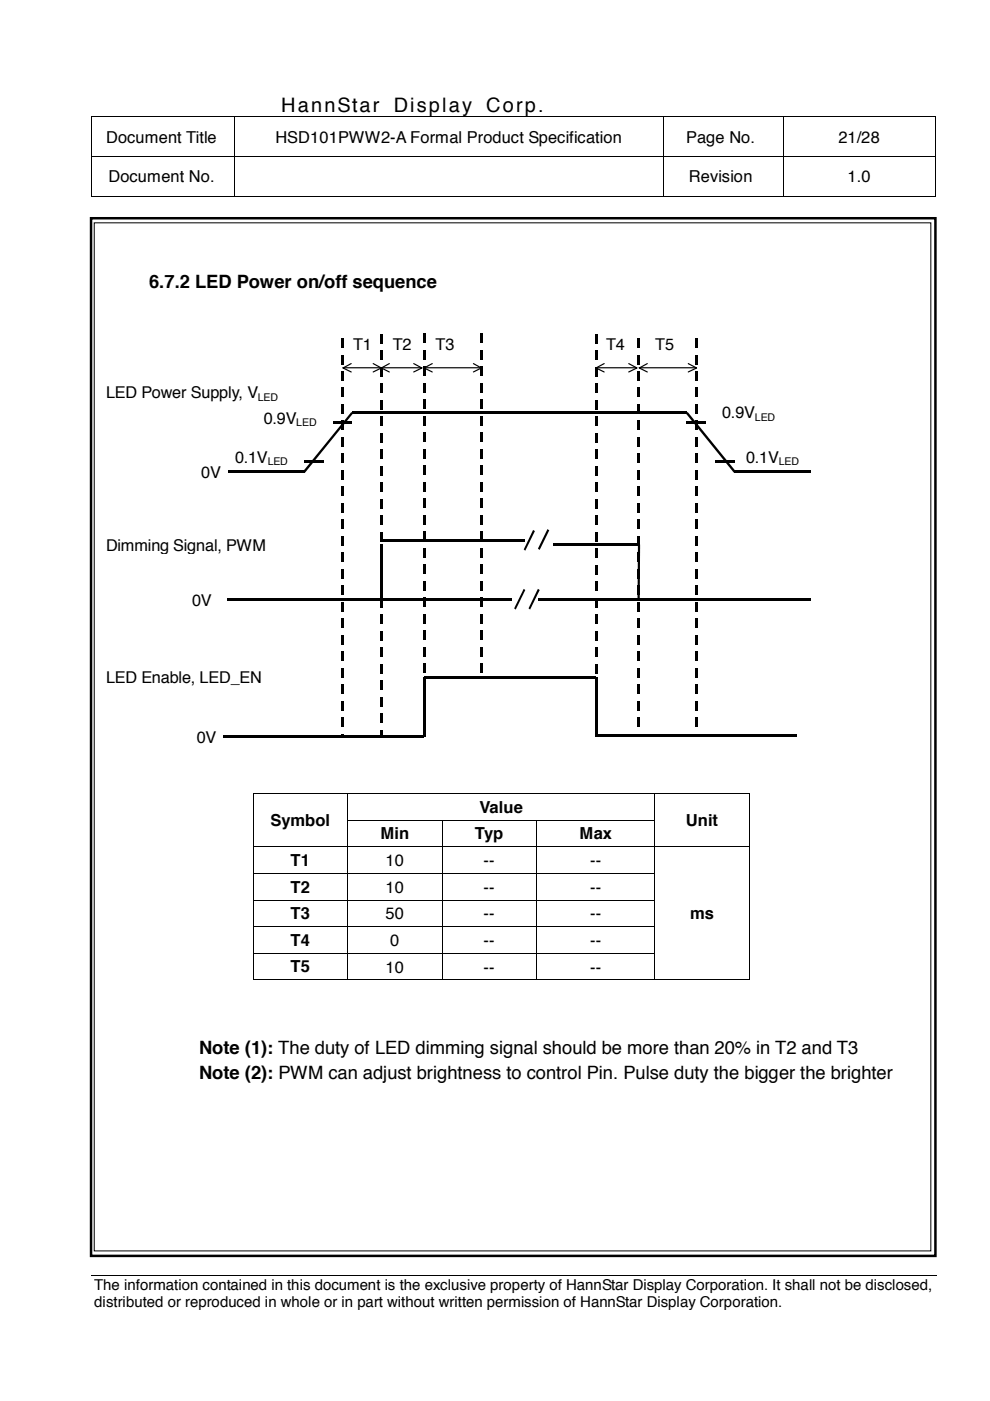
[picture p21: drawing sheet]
<svg xmlns="http://www.w3.org/2000/svg" width="210mm" height="297mm" viewBox="0 0 210 297" stroke-linecap="round" stroke-linejoin="round" font-family="sans-serif">
<defs><g id="words">
<g font-size="4.2">
<text x="59.6" y="23.8">HannStar</text>
<text x="83.5" y="23.8">Display</text>
<text x="103.1" y="23.8">Corp.</text>
</g>
<g font-size="3.9">
<text x="31.6" y="61.1">6.7.2 LED Power on/off sequence</text>
<text x="42.2" y="223.6">Note (1): The duty of LED dimming signal should be more than 20% in T2 and T3</text>
<text x="42.2" y="228.7">Note (2): PWM can adjust brightness to control Pin. Pulse duty the bigger the brighter</text>
</g>
<g font-size="3.5">
<text x="22.5" y="30.2">Document Title</text>
<text x="58.4" y="30.2">HSD101PWW2-A Formal Product Specification</text>
<text x="145.5" y="30.2">Page No.</text>
<text x="177.8" y="30.2">21/28</text>
<text x="23" y="38.7">Document No.</text>
<text x="146.1" y="38.7">Revision</text>
<text x="179.7" y="38.7">1.0</text>
<text x="74.8" y="74.2">T1</text>
<text x="83.3" y="74.2">T2</text>
<text x="92.4" y="74.2">T3</text>
<text x="128.5" y="74.2">T4</text>
<text x="138.9" y="74.2">T5</text>
<text x="22.5" y="84.5">LED Power Supply, V</text>
<text x="55.9" y="89.9">0.9V</text>
<text x="153.1" y="88.7">0.9V</text>
<text x="42.7" y="101.4">0V</text>
<text x="49.8" y="98.1">0.1V</text>
<text x="158.2" y="98.1">0.1V</text>
<text x="22.5" y="116.8">Dimming Signal, PWM</text>
<text x="40.7" y="128.5">0V</text>
<text x="22.5" y="144.9">LED Enable, LED_EN</text>
<text x="41.7" y="157.4">0V</text>
<text x="101.7" y="172.3">Value</text>
<text x="57.3" y="175">Symbol</text>
<text x="80.6" y="177.9">Min</text>
<text x="100.7" y="177.9">Typ</text>
<text x="122.9" y="177.9">Max</text>
<text x="145.4" y="175">Unit</text>
<text x="61.6" y="183.6">T1</text>
<text x="81.7" y="183.6">10</text>
<text x="102.5" y="183.6">--</text>
<text x="125.1" y="183.6">--</text>
<text x="61.6" y="189.2">T2</text>
<text x="81.7" y="189.3">10</text>
<text x="102.5" y="189.3">--</text>
<text x="125.1" y="189.3">--</text>
<text x="61.6" y="194.9">T3</text>
<text x="81.7" y="194.9">50</text>
<text x="102.5" y="194.9">--</text>
<text x="125.1" y="194.9">--</text>
<text x="146.3" y="194.8">ms</text>
<text x="61.6" y="200.5">T4</text>
<text x="82.7" y="200.5">0</text>
<text x="102.5" y="200.5">--</text>
<text x="125.1" y="200.5">--</text>
<text x="61.6" y="206.2">T5</text>
<text x="81.7" y="206.2">10</text>
<text x="102.5" y="206.2">--</text>
<text x="125.1" y="206.2">--</text>
</g>
<g font-size="3.2">
<text x="20" y="273.5">The information contained in this document is the exclusive property of HannStar Display Corporation. It shall not be disclosed,</text>
<text x="20" y="277.2">distributed or reproduced in whole or in part without written permission of HannStar Display Corporation.</text>
</g>
<g font-size="2.2">
<text x="54.7" y="85">LED</text>
<text x="160.1" y="89.2">LED</text>
<text x="62.8" y="90.4">LED</text>
<text x="56.8" y="98.7">LED</text>
<text x="165.1" y="98.7">LED</text>
</g>
</g></defs>
<g fill="#000">
<path d="M19.4 24.7h.2v.1h-.2zM19.4 33.1h.2v.2h-.2zM49.5 24.7h.2v.1h-.2zM49.5 33.1h.2v.2h-.2zM59.1 24.7h.1v.1h-.1zM140.5 24.7h.2v.1h-.2zM140.5 33.1h.2v.2h-.2zM165.9 24.7h.2v.1h-.2zM165.9 33.1h.2v.2h-.2zM198.2 24.7h.1v.1h-.1zM198.2 33.1h.1v.2h-.1zM19.4 41.7h.2v.1h-.2z"/>
<path d="M49.5 41.7h.2v.1h-.2zM140.5 41.7h.2v.1h-.2zM165.9 41.7h.2v.1h-.2zM198.2 41.7h.1v.1h-.1zM198.5 270.4v.2z"/>
</g>
<g fill="none" stroke="#000" stroke-width=".21">
<path d="M19.5 24.8v8.3M19.5 33.3v8.4M19.6 24.8h29.9M19.6 33.2h29.9M49.6 24.8v8.3M49.6 33.3v8.4M49.7 24.8h9.4M49.7 33.2h90.8M59.2 24.8h81.3M140.6 24.8v8.3M140.6 33.3v8.4M140.7 24.8h25.2"/>
<path d="M140.7 33.2h25.2M166 24.8v8.3M166 33.3v8.4M166.1 24.8h32.1M166.1 33.2h32.1M198.2 24.8v8.3M198.2 33.3v8.4M19.6 41.7h29.9M49.7 41.7h90.8M140.7 41.7h25.2M166.1 41.7h32.1M19.5 270.5h179"/>
</g>
<g fill="#fff">
<path d="M19.2 277.9l179.3 .1z"/>
<path d="M198.5 270.6v7.3z"/>
<path d="M198.5 277.9v.1z"/>
</g>
<path d="M19.3 46.3h179v220h-179z" fill="none" stroke="#000" stroke-width=".53"/>
<path d="M20 47.2h177.4v218h-177.4z" fill-rule="evenodd" fill="#fff"/>
<g fill="none" stroke="#000" stroke-width=".21">
<path d="M20 47.2h177.4v218h-177.4zM53.7 168.4v5.4M53.7 174v5.5M53.7 179.6v5.5M53.8 168.3h19.8M53.8 179.5h19.8M73.7 168.4v5.4M73.7 174v5.5M73.7 179.6v5.5M73.8 168.3h65M73.8 173.9h19.8M73.8 179.5h19.8"/>
<path d="M93.7 174v5.5M93.7 179.6v5.5M93.8 173.9h19.8M93.8 179.5h19.8M113.7 174v5.5M113.7 179.6v5.5M113.8 173.9h25M113.8 179.5h25M138.9 168.4v5.4M138.9 174v5.5M138.9 179.6v5.5M138.9 168.3h19.9"/>
<path d="M138.9 179.5h19.9M158.9 168.4v5.4M158.9 174v5.5M158.9 179.6v5.5M53.7 185.3v5.5M53.7 190.9v5.5M53.7 196.6v5.5M53.8 185.2h19.8M53.8 190.8h19.8M53.8 196.5h19.8M73.7 185.3v5.5M73.7 190.9v5.5"/>
<path d="M73.7 196.6v5.5M73.8 185.2h19.8M73.8 190.8h19.8M73.8 196.5h19.8M93.7 185.3v5.5M93.7 190.9v5.5M93.7 196.6v5.5M93.8 185.2h19.8M93.8 190.8h19.8M93.8 196.5h19.8M113.7 185.3v5.5M113.7 190.9v5.5"/>
<path d="M113.7 196.6v5.5M113.8 185.2h25M113.8 190.8h25M113.8 196.5h25M138.9 185.3v5.5M138.9 190.9v5.5M138.9 196.6v5.5M158.9 185.3v5.5M158.9 190.9v5.5M158.9 196.6v5.5M53.7 202.2v5.5M53.8 202.1h19.8"/>
<path d="M53.8 207.8h19.8M73.7 202.2v5.5M73.8 202.1h19.8M73.8 207.8h19.8M93.7 202.2v5.5M93.8 202.1h19.8M93.8 207.8h19.8M113.7 202.2v5.5M113.8 202.1h25M113.8 207.8h25M138.9 202.2v5.5M138.9 207.8h19.9"/>
<path d="M158.9 202.2v5.5"/>
</g>
<g fill="#000">
<path d="M72.4 71.7h.5v2h-.5zM72.4 75.2h.5v2h-.5zM80.6 70.9h.5v2h-.5zM80.6 74.3h.5v2h-.5zM80.6 77.9h.5v1.9h-.5zM89.7 70.7h.5v2h-.5zM89.7 74.2h.5v2h-.5zM89.7 77.7h.5v2h-.5zM101.8 70.7h.5v2h-.5zM101.8 74.2h.5v2h-.5zM101.8 77.7h.5v2h-.5zM126.2 70.9h.4v2h-.4z"/>
<path d="M126.2 74.3h.4v2h-.4zM126.2 77.9h.4v1.9h-.4zM135.2 71.7h.4v2h-.4zM135.2 75.2h.4v2h-.4zM147.4 71.7h.5v2h-.5zM147.4 75.2h.5v2h-.5zM74.5 87.3l.3 .4-10.1 12.5-.4-.4zM64.5 97.7h4.1v.5h-4.1zM70.6 89.3h4v.5h-4zM72.4 78.7h.5v2h-.5zM72.4 82.2h.5v2h-.5zM72.4 85.7h.5v2h-.5z"/>
<path d="M72.4 89.2h.5v2h-.5zM72.4 92.7h.5v2h-.5zM72.4 96.2h.5v2h-.5zM74.6 87.2h60.9v.6h-60.9zM80.6 81.3h.5v2.1h-.5zM80.6 84.8h.5v2h-.5zM80.6 88.3h.5v2h-.5zM80.6 91.8h.5v2h-.5zM80.6 95.3h.5v2h-.5zM89.7 81.2h.5v2h-.5zM89.7 84.7h.5v2h-.5zM89.7 88.2h.5v2h-.5z"/>
<path d="M89.7 91.7h.5v2h-.5zM89.7 95.2h.5v2h-.5zM101.8 81.2h.5v2h-.5zM101.8 84.7h.5v2h-.5zM101.8 88.2h.5v2h-.5zM101.8 91.7h.5v2h-.5zM101.8 95.2h.5v2h-.5zM126.2 81.3h.4v2.1h-.4zM126.2 84.8h.4v2h-.4zM126.2 88.3h.4v2h-.4zM126.2 91.8h.4v2h-.4zM126.2 95.3h.4v2h-.4z"/>
<path d="M135.2 78.7h.4v2h-.4zM135.2 82.2h.4v2h-.4zM135.2 85.7h.4v2h-.4zM135.2 89.2h.4v2h-.4zM135.2 92.7h.4v2h-.4zM135.2 96.2h.4v2h-.4zM135.5 87.2h10.1v.6h-10.1zM145.6 89.3h4.1v.5h-4.1zM147.4 78.7h.5v2h-.5zM147.4 82.2h.5v2h-.5zM147.4 85.7h.5v2h-.5zM147.4 89.2h.5v2h-.5z"/>
<path d="M147.4 92.7h.5v2h-.5zM147.4 96.2h.5v2h-.5zM151.7 97.7h4v.5h-4zM48.3 99.7h16.2v.5h-16.2zM72.4 99.7h.5v2h-.5zM72.4 103.2h.5v2h-.5zM72.4 106.7h.5v2h-.5zM72.4 110.2h.5v2h-.5zM72.4 113.7h.5v2h-.5zM72.4 117.2h.5v2h-.5zM80.6 98.8h.5v2h-.5zM80.6 102.3h.5v2h-.5z"/>
<path d="M80.6 105.8h.5v2h-.5zM80.6 109.3h.5v2h-.5zM80.6 112.8h.5v2h-.5zM80.6 116.3h.5v2h-.5zM80.8 114.3h30.4v.5h-30.4zM89.7 98.7h.5v2h-.5zM89.7 102.2h.5v2h-.5zM89.7 105.7h.5v2h-.5zM89.7 109.2h.5v2h-.5zM89.7 112.7h.5v2h-.5zM89.7 116.2h.5v2h-.5zM101.8 98.7h.5v2h-.5z"/>
<path d="M101.8 102.2h.5v2h-.5zM101.8 105.7h.5v2h-.5zM101.8 109.2h.5v2h-.5zM101.8 112.7h.5v2h-.5zM101.8 116.2h.5v2h-.5zM113 112.4l.4 .2-2 4.2-.4-.3zM116.1 112.2l.4 .2-2.1 4.2-.4-.3zM117.3 115.2h18.2v.5h-18.2zM126.2 98.8h.4v2h-.4zM126.2 102.3h.4v2h-.4zM126.2 105.8h.4v2h-.4zM126.2 109.3h.4v2h-.4z"/>
<path d="M126.2 112.8h.4v2h-.4zM126.2 116.3h.4v2h-.4zM135.2 99.7h.4v2h-.4zM135.2 103.2h.4v2h-.4zM135.2 106.7h.4v2h-.4zM135.2 110.2h.4v2h-.4zM135.2 113.7h.4v2h-.4zM135.2 117.2h.4v2h-.4zM147.4 99.7h.5v2h-.5zM147.4 103.2h.5v2h-.5zM147.4 106.7h.5v2h-.5zM147.4 110.2h.5v2h-.5z"/>
<path d="M147.4 113.7h.5v2h-.5zM147.4 117.2h.5v2h-.5zM145.8 87.3l10.1 12.5-.3 .4-10.1-12.5zM155.7 99.7h16.3v.5h-16.3zM48.3 126.8h60.3v.5h-60.3zM72.4 120.6h.5v2.1h-.5zM72.4 124.2h.5v2h-.5zM72.4 127.7h.5v2h-.5zM72.4 131.1h.5v2h-.5zM72.4 134.7h.5v2h-.5zM80.6 115.4h.5v12.5h-.5zM80.6 119.8h.5v2h-.5z"/>
<path d="M80.6 123.3h.5v2h-.5zM80.6 126.8h.5v2h-.5zM80.6 130.3h.5v2h-.5zM80.6 133.8h.5v2h-.5zM80.6 137.3h.5v2h-.5zM89.7 119.7h.5v2h-.5zM89.7 123.1h.5v2.1h-.5zM89.7 126.7h.5v2h-.5zM89.7 130.2h.5v2h-.5zM89.7 133.6h.5v2h-.5zM89.7 137.2h.5v1.9h-.5zM101.8 119.7h.5v2h-.5z"/>
<path d="M101.8 123.1h.5v2.1h-.5zM101.8 126.7h.5v2h-.5zM101.8 130.2h.5v2h-.5zM101.8 133.6h.5v2h-.5zM101.8 137.2h.5v1.9h-.5zM111 124.8l.4 .3-2.1 4.1-.3-.2zM114.2 126.8h57.8v.5h-57.8zM114 124.8l.4 .3-2 4.1-.3-.2zM126.2 119.8h.4v2h-.4zM126.2 123.3h.4v2h-.4zM126.2 126.8h.4v2h-.4zM126.2 130.3h.4v2h-.4z"/>
<path d="M126.2 133.8h.4v2h-.4zM126.2 137.3h.4v2h-.4zM135.3 115.4h.4l-.1 11.6h-.4zM135.2 120.6h.4v2.1h-.4zM135.2 124.2h.4v2h-.4zM135.2 127.7h.4v2h-.4zM135.2 131.1h.4v2h-.4zM135.2 134.7h.4v2h-.4zM147.4 120.6h.5v2.1h-.5zM147.4 124.2h.5v2h-.5zM147.4 127.7h.5v2h-.5zM147.4 131.1h.5v2h-.5z"/>
<path d="M147.4 134.7h.5v2h-.5zM47.4 155.9h42.5v.5h-42.5zM72.4 138.1h.5v2.1h-.5zM72.4 141.6h.5v2h-.5zM72.4 145.2h.5v2h-.5zM72.4 148.6h.5v2h-.5zM72.4 152.1h.5v2h-.5zM72.4 155.6h.5v.4h-.5zM80.6 140.8h.5v1.9h-.5zM80.6 144.3h.5v2h-.5zM80.6 147.7h.5v2.1h-.5zM80.6 151.3h.5v1.9h-.5z"/>
<path d="M80.6 154.8h.5v1.4h-.5zM89.7 143.5h.5v12.7h-.5zM89.7 140.6h.5v2.1h-.5zM89.9 143.4h36.5v.5h-36.5zM101.8 140.6h.5v2.1h-.5zM126.2 143.5h.4v12.7h-.4zM126.2 140.8h.4v1.9h-.4zM126.4 155.7h42.5v.6h-42.5zM135.2 138.1h.4v2.1h-.4zM135.2 141.6h.4v2h-.4zM135.2 145.2h.4v2h-.4zM135.2 148.6h.4v2h-.4z"/>
<path d="M135.2 152.1h.4v2h-.4zM135.2 155.6h.4v.4h-.4zM147.4 138.1h.5v2.1h-.5zM147.4 141.6h.5v2h-.5zM147.4 145.2h.5v2h-.5zM147.4 148.6h.5v2h-.5zM147.4 152.1h.5v2h-.5zM147.4 155.6h.5v.4h-.5zM53.6 168.2h.2v.2h-.2zM53.6 173.8h.2v.2h-.2zM53.6 179.5h.2v.1h-.2zM73.6 168.2h.2v.2h-.2z"/>
<path d="M73.6 173.8h.2v.2h-.2zM73.6 179.5h.2v.1h-.2zM93.6 173.8h.2v.2h-.2zM93.6 179.5h.2v.1h-.2zM113.6 173.8h.2v.2h-.2zM113.6 179.5h.2v.1h-.2zM138.8 168.2h.1v.2h-.1zM138.8 173.8h.1v.2h-.1zM138.8 179.5h.1v.1h-.1zM158.8 168.2h.2v.2h-.2zM158.8 173.8h.2v.2h-.2zM158.8 179.5h.2v.1h-.2z"/>
<path d="M53.6 185.1h.2v.2h-.2zM53.6 190.8h.2v.1h-.2zM53.6 196.4h.2v.2h-.2zM73.6 185.1h.2v.2h-.2zM73.6 190.8h.2v.1h-.2zM73.6 196.4h.2v.2h-.2zM93.6 185.1h.2v.2h-.2zM93.6 190.8h.2v.1h-.2zM93.6 196.4h.2v.2h-.2zM113.6 185.1h.2v.2h-.2zM113.6 190.8h.2v.1h-.2zM113.6 196.4h.2v.2h-.2z"/>
<path d="M138.8 185.1h.1v.2h-.1zM138.8 190.8h.1v.1h-.1zM138.8 196.4h.1v.2h-.1zM158.8 185.1h.2v.2h-.2zM158.8 190.8h.2v.1h-.2zM158.8 196.4h.2v.2h-.2zM53.6 202.1h.2v.1h-.2zM53.6 207.7h.2v.2h-.2zM73.6 202.1h.2v.1h-.2zM73.6 207.7h.2v.2h-.2zM93.6 202.1h.2v.1h-.2zM93.6 207.7h.2v.2h-.2z"/>
<path d="M113.6 202.1h.2v.1h-.2zM113.6 207.7h.2v.2h-.2zM138.8 202.1h.1v.1h-.1zM138.8 207.7h.1v.2h-.1zM158.8 202.1h.2v.1h-.2zM158.8 207.7h.2v.2h-.2z"/>
</g>
<g fill="none" stroke="#000" stroke-width=".25">
<path d="M72.7 78h16.8M74.5 77.1l-1.8 .9 1.8 .9M79.1 77.1l1.8 .9-1.8 .9M82.5 77.1l-1.6 .9 1.6 .9M87.7 77.1l1.8 .9-1.8 .9M89.9 78h12.2M91.7 77.1l-1.8 .9 1.8 .9M100.4 77.1l1.7 .9-1.7 .9M126.4 78h8.6M128.1 77.1l-1.7 .9 1.7 .9M133.3 77.1l1.7 .9-1.7 .9M135.5 78h12.2"/>
<path d="M137.2 77.1l-1.6 .9 1.6 .9M145.9 77.1l1.8 .9-1.8 .9"/>
</g>
<use href="#words"/>
</svg>
